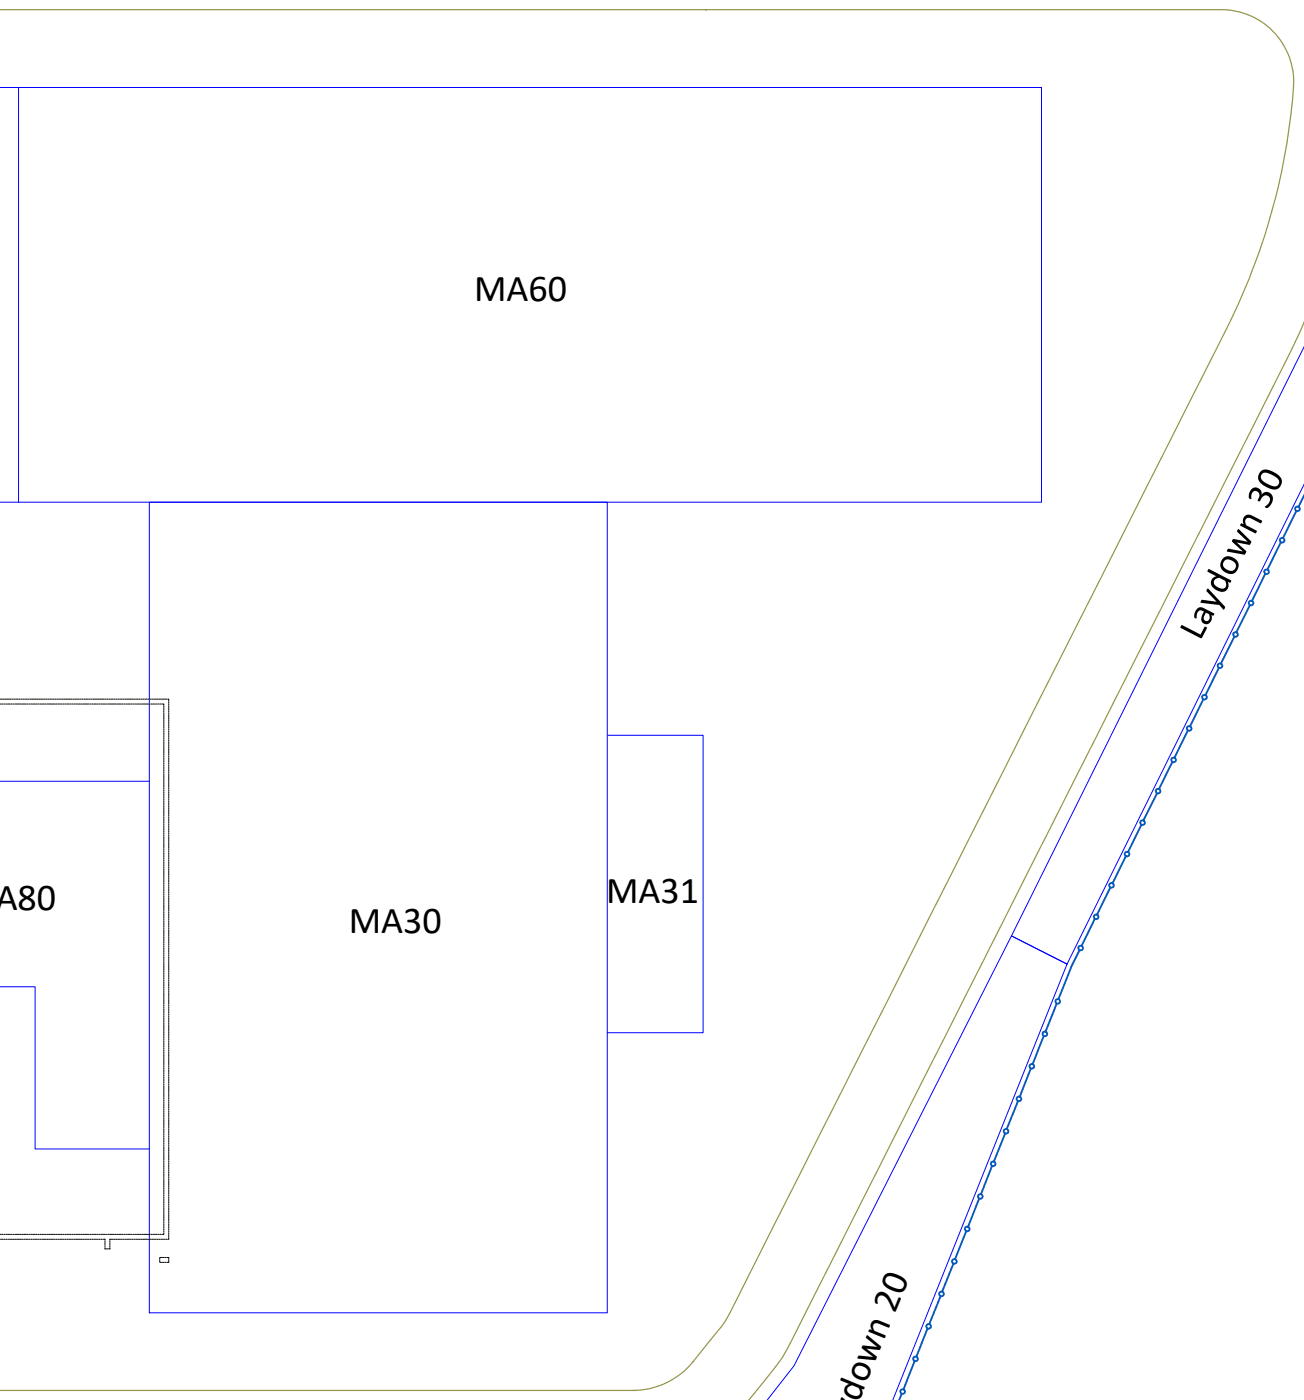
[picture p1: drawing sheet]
<svg xmlns="http://www.w3.org/2000/svg" width="270mm" height="290mm" viewBox="0 0 270 290" stroke-linecap="round" stroke-linejoin="round" font-family="sans-serif">
<defs><g id="words">
<g font-size="7.9">
<text x="98.2" y="62.4">MA60</text>
<text x="248.6" y="132.9" transform="rotate(-63 248.6 132.9)">Laydown 30</text>
<text x="-.9" y="188.5">A80</text>
<text x="125.6" y="187.2">MA31</text>
<text x="72.3" y="193.4">MA30</text>
<text x="177.8" y="290.7" transform="rotate(-68 177.8 290.7)">down 20</text>
</g>
</g></defs>
<!-- layer: 0 -->
<path d="M-.1 18.1h215.9v86h-215.9M3.8 18.1v86M270.2 71.8l-60.7 122.1 11.6 5.9 49.1-99.5M30.9 104.1h94.9v167.9h-94.9zM125.9 152.4h19.8v61.6h-19.9M0 161.9h30.9M-.1 204.5h7.4v33.6h23.6M158.9 290.2l5.6-7.2 45-89.1 11.6 5.9-36.2 90.4" fill="none" stroke="#00f" stroke-width=".21"/>
<!-- layer: A204_Hegn -->
<g fill="none" stroke="#005cb8" stroke-width=".38">
<path d="M262.1 118.9l-2.7 5.6M265.3 112.4l-2.7 5.6M268.6 105.9l-2.8 5.6M270.2 102.6l-1.2 2.4M252.5 138.4l-2.7 5.6M255.7 131.9l-2.8 5.6M258.9 125.4l-2.7 5.6M242.9 157.9l-2.8 5.6M246.1 151.4l-2.8 5.6M249.3 144.9l-2.8 5.6M233.2 177.4l-2.7 5.6M236.5 170.9l-2.8 5.6"/>
<path d="M239.7 164.4l-2.8 5.6M223.6 196.9l-1.6 3.3-2.7 6.8M226.8 190.4l-2.7 5.6M230 183.9l-2.7 5.6M216.2 214.7l-2.3 5.8M218.9 208l-2.3 5.8M208.2 234.9l-2.3 5.8M210.9 228.1l-2.3 5.8M213.6 221.4l-2.3 5.8M200.2 255.1l-2.3 5.8M202.9 248.4l-2.3 5.8M205.5 241.6l-2.3 5.9"/>
<path d="M192.1 275.3l-2.2 5.8M194.9 268.6l-2.4 5.8M197.5 261.8l-2.3 5.8M186.8 288.8l-.5 1.4M189.5 282l-2.3 5.9"/>
<circle cx="262.4" cy="118.5" r=".49"/>
<circle cx="265.6" cy="112" r=".49"/>
<circle cx="268.8" cy="105.4" r=".49"/>
<circle cx="252.7" cy="138" r=".49"/>
<circle cx="256" cy="131.5" r=".49"/>
<circle cx="259.2" cy="125" r=".49"/>
<circle cx="243.1" cy="157.5" r=".49"/>
<circle cx="246.4" cy="151" r=".49"/>
<circle cx="249.5" cy="144.5" r=".49"/>
<circle cx="233.5" cy="177" r=".49"/>
<circle cx="236.7" cy="170.5" r=".49"/>
<circle cx="239.9" cy="163.9" r=".49"/>
<circle cx="223.9" cy="196.5" r=".49"/>
<circle cx="227.1" cy="190" r=".49"/>
<circle cx="230.3" cy="183.5" r=".49"/>
<circle cx="216.5" cy="214.2" r=".49"/>
<circle cx="219.1" cy="207.5" r=".49"/>
<circle cx="208.4" cy="234.4" r=".49"/>
<circle cx="211.1" cy="227.7" r=".49"/>
<circle cx="213.8" cy="221" r=".49"/>
<circle cx="200.4" cy="254.7" r=".49"/>
<circle cx="203.1" cy="247.9" r=".49"/>
<circle cx="205.8" cy="241.2" r=".49"/>
<circle cx="192.4" cy="274.9" r=".49"/>
<circle cx="195" cy="268.1" r=".49"/>
<circle cx="197.7" cy="261.4" r=".49"/>
<circle cx="187" cy="288.4" r=".49"/>
<circle cx="189.7" cy="281.6" r=".49"/>
</g>
<!-- layer: A402- - VejSide -->
<path d="M-.1 2l254.6 .1a15 15 0 0 1 13.5 16 132.6 132.6 0 0 1-13.9 50.1l-103.1 204.4-1.5 2.3-6 7.3M146.3 2h.1M270.2 66.7l-2.5 5.4-9 18-95.3 188.8a22.4 22.4 0 0 1-3.1 4.7l-5.2 6.6M-.1 288.1h131.7M143.6 282.1a16.2 16.2 0 0 1-12.5 6" fill="none" stroke="#95954a" stroke-width=".25"/>
<g fill="none" stroke="#000" stroke-width=".21">
<path d="M0 145.9h.2M.1 144.9h.3M.3 145.9h.3M.5 144.9h.4M.8 145.9h.3M1 144.9h.3M1.3 145.9h.3M1.5 144.9h.3M1.7 145.9h.3M1.9 144.9h.4M2.2 145.9h.3M2.4 144.9h.3"/>
<path d="M2.7 145.9h.3M2.9 144.9h.3M3.1 145.9h.4M3.4 144.9h.3M3.6 145.9h.3M3.8 144.9h.3M4.1 145.9h.3M4.3 144.9h.3M4.5 145.9h.4M4.8 144.9h.3M5 145.9h.3M5.2 144.9h.3"/>
<path d="M5.5 145.9h.3M5.7 144.9h.3M6 145.9h.3M6.2 144.9h.3M6.4 145.9h.3M6.6 144.9h.4M6.9 145.9h.3M7.1 144.9h.3M7.4 145.9h.3M7.6 144.9h.3M7.8 145.9h.3M8 144.9h.4"/>
<path d="M8.3 145.9h.3M8.5 144.9h.3M8.8 145.9h.3M9 144.9h.3M9.2 145.9h.3M9.5 144.9h.3M9.7 145.9h.3M9.9 144.9h.3M10.2 145.9h.3M10.4 144.9h.3M10.6 145.9h.4M10.9 144.9h.3"/>
<path d="M11.1 145.9h.3M11.3 144.9h.3M11.5 145.9h.4M11.8 144.9h.3M12.1 145.9h.3M12.3 144.9h.3M12.5 145.9h.3M12.7 144.9h.4M13 145.9h.3M13.2 144.9h.3M13.5 145.9h.2M13.7 144.9h.3"/>
<path d="M13.9 145.9h.3M14.1 144.9h.4M14.4 145.9h.3M14.6 144.9h.3M14.9 145.9h.2M15.1 144.9h.3M15.3 145.9h.3M15.6 144.9h.3M15.8 145.9h.3M16 144.9h.3M16.2 145.9h.4M16.5 144.9h.3"/>
<path d="M16.7 145.9h.4M17 144.9h.3M17.2 145.9h.3M17.4 144.9h.3M17.6 145.9h.4M17.9 144.9h.3M18.1 145.9h.3M18.4 144.9h.3M18.6 145.9h.3M18.8 144.9h.3M19.1 145.9h.3M19.3 144.9h.3"/>
<path d="M19.5 145.9h.3M19.8 144.9h.3M20 145.9h.3M20.2 144.9h.4M20.5 145.9h.3M20.7 144.9h.3M20.9 145.9h.3M21.2 144.9h.3M21.4 145.9h.3M21.7 144.9h.3M21.9 145.9h.3M22.1 144.9h.3"/>
<path d="M22.3 145.9h.4M22.6 144.9h.3M22.8 145.9h.3M23.1 144.9h.3M23.3 145.9h.3M23.5 144.9h.3M23.7 145.9h.4M24 144.9h.3M24.2 145.9h.3M24.5 144.9h.3M24.7 145.9h.3M24.9 144.9h.3"/>
<path d="M25.2 145.9h.3M25.4 144.9h.3M25.6 145.9h.3M25.9 144.9h.3M26.1 145.9h.3M26.3 144.9h.4M26.6 145.9h.3M26.8 144.9h.3M27 145.9h.3M27.3 144.9h.3M27.5 145.9h.3M27.7 144.9h.4"/>
<path d="M28 145.9h.3M28.2 144.9h.3M28.4 145.9h.3M28.7 144.9h.3M28.9 145.9h.3M29.2 144.9h.3M29.4 145.9h.3M29.6 144.9h.3M29.8 145.9h.4M30.1 144.9h.3M30.3 145.9h.3M30.6 144.9h.3"/>
<path d="M30.8 145.9h.3M31 144.9h.3M31.3 145.9h.3M31.5 144.9h.3M31.7 145.9h.3M32 144.9h.3M32.2 145.9h.3M32.4 144.9h.4M32.7 145.9h.3M32.9 144.9h.3M33.1 145.9h.3M33.3 144.9h.4"/>
<path d="M33.6 145.9h.3v.2M33.8 144.9h.4M33.9 146.3v.3M33.9 146.8v.3M33.9 147.2v.3M33.9 147.7v.4M33.9 148.2v.3M33.9 148.6v.4M33.9 149.1v.3M33.9 149.6v.3M33.9 150.1v.3M33.9 150.5v.3"/>
<path d="M33.9 151v.3M33.9 151.5v.3M33.9 151.9v.3M33.9 152.4v.3M33.9 152.9v.3M33.9 153.3v.3M33.9 153.8v.3M33.9 154.3v.3M33.9 154.7v.4M33.9 155.2v.3M33.9 155.7v.3M33.9 156.1v.4"/>
<path d="M33.9 156.6v.3M33.9 157.1v.3M33.9 157.6v.3M33.9 158v.3M33.9 158.5v.3M33.9 159v.3M33.9 159.4v.3M33.9 159.9v.3M34.3 144.9h.3M34.8 144.9h.2v.3M35 145.4v.3M35 145.9v.2"/>
<path d="M35 146.3v.3M35 146.8v.3M35 147.2v.3M35 147.7v.4M35 148.2v.3M35 148.6v.4M35 149.1v.3M35 149.6v.3M35 150.1v.3M35 150.5v.3M35 151v.3M35 151.5v.3"/>
<path d="M35 151.9v.3M35 152.4v.3M35 152.9v.3M35 153.3v.3M35 153.8v.3M35 154.3v.3M35 154.7v.4M35 155.2v.3M35 155.7v.3M35 156.1v.4M35 156.6v.3M35 157.1v.3"/>
<path d="M35 157.6v.3M35 158v.3M35 158.5v.3M35 159v.3M35 159.4v.3M35 159.9v.3M33.9 160.4v.3M33.9 160.8v.4M33.9 161.3v.3M33.9 161.8v.3M33.9 162.2v.4M33.9 162.7v.3"/>
<path d="M33.9 163.2v.3M33.9 163.7v.3M33.9 164.1v.3M33.9 164.6v.3M33.9 165.1v.3M33.9 165.5v.3M33.9 166v.3M33.9 166.5v.3M33.9 166.9v.4M33.9 167.4v.3M33.9 167.9v.3M33.9 168.3v.4"/>
<path d="M33.9 168.8v.3M33.9 169.3v.3M33.9 169.8v.3M33.9 170.2v.3M33.9 170.7v.3M33.9 171.2v.3M33.9 171.6v.3M33.9 172.1v.3M33.9 172.6v.3M33.9 173v.3M33.9 173.5v.3M33.9 174v.3"/>
<path d="M33.9 174.4v.4M33.9 174.9v.3M33.9 175.4v.3M33.9 175.9v.3M33.9 176.3v.3M33.9 176.8v.3M33.9 177.3v.3M33.9 177.7v.3M33.9 178.2v.3M33.9 178.7v.3M33.9 179.1v.3M33.9 179.6v.3"/>
<path d="M35 160.4v.3M35 160.8v.4M35 161.3v.3M35 161.8v.3M35 162.2v.4M35 162.7v.3M35 163.2v.3M35 163.7v.3M35 164.1v.3M35 164.6v.3M35 165.1v.3M35 165.5v.3"/>
<path d="M35 166v.3M35 166.5v.3M35 166.9v.4M35 167.4v.3M35 167.9v.3M35 168.3v.4M35 168.8v.3M35 169.3v.3M35 169.8v.3M35 170.2v.3M35 170.7v.3M35 171.2v.3"/>
<path d="M35 171.6v.3M35 172.1v.3M35 172.6v.3M35 173v.3M35 173.5v.3M35 174v.3M35 174.4v.4M35 174.9v.3M35 175.4v.3M35 175.9v.3M35 176.3v.3M35 176.8v.3"/>
<path d="M35 177.3v.3M35 177.7v.3M35 178.2v.3M35 178.7v.3M35 179.1v.3M35 179.6v.3M33.9 180.1v.3M33.9 180.5v.4M33.9 181v.3M33.9 181.5v.3M33.9 181.9v.4M33.9 182.4v.3"/>
<path d="M33.9 182.9v.3M33.9 183.4v.3M33.9 183.8v.3M33.9 184.3v.3M33.9 184.8v.3M33.9 185.2v.3M33.9 185.7v.3M33.9 186.2v.3M33.9 186.6v.4M33.9 187.1v.3M33.9 187.5v.4M33.9 188v.4"/>
<path d="M33.9 188.5v.3M33.9 189v.3M33.9 189.5v.3M33.9 189.9v.3M33.9 190.4v.3M33.9 190.9v.2M33.9 191.3v.3M33.9 191.8v.3M33.9 192.2v.3M33.9 192.7v.4M33.9 193.2v.3M33.9 193.6v.4"/>
<path d="M33.9 194.1v.3M33.9 194.6v.3M33.9 195.1v.3M33.9 195.6v.2M33.9 196v.3M33.9 196.5v.3M33.9 196.9v.3M33.9 197.4v.3M33.9 197.9v.3M33.9 198.3v.3M33.9 198.8v.3M33.9 199.3v.3"/>
<path d="M33.9 199.7v.4M35 180.1v.3M35 180.5v.4M35 181v.3M35 181.5v.3M35 181.9v.4M35 182.4v.3M35 182.9v.3M35 183.4v.3M35 183.8v.3M35 184.3v.3M35 184.8v.3"/>
<path d="M35 185.2v.3M35 185.7v.3M35 186.2v.3M35 186.6v.4M35 187.1v.3M35 187.5v.4M35 188v.4M35 188.5v.3M35 189v.3M35 189.5v.3M35 189.9v.3M35 190.4v.3"/>
<path d="M35 190.9v.2M35 191.3v.3M35 191.8v.3M35 192.2v.3M35 192.7v.4M35 193.2v.3M35 193.6v.4M35 194.1v.3M35 194.6v.3M35 195.1v.3M35 195.6v.2M35 196v.3"/>
<path d="M35 196.5v.3M35 196.9v.3M35 197.4v.3M35 197.9v.3M35 198.3v.3M35 198.8v.3M35 199.3v.3M35 199.7v.4M33.9 200.2v.3M33.9 200.7v.3M33.9 201.1v.4M33.9 201.6v.3"/>
<path d="M33.9 202.1v.3M33.9 202.6v.3M33.9 203v.3M33.9 203.5v.3M33.9 204v.3M33.9 204.4v.3M33.9 204.9v.3M33.9 205.4v.3M33.9 205.8v.4M33.9 206.3v.3M33.9 206.8v.3M33.9 207.2v.4"/>
<path d="M33.9 207.7v.3M33.9 208.2v.3M33.9 208.7v.3M33.9 209.1v.3M33.9 209.6v.3M33.9 210.1v.3M33.9 210.5v.3M33.9 211v.3M33.9 211.5v.3M33.9 211.9v.4M33.9 212.4v.3M33.9 212.9v.3"/>
<path d="M33.9 213.3v.4M33.9 213.8v.3M33.9 214.3v.3M33.9 214.8v.3M33.9 215.2v.3M33.9 215.7v.3M33.9 216.2v.3M33.9 216.6v.3M33.9 217.1v.3M33.9 217.6v.3M33.9 218v.3M33.9 218.5v.3"/>
<path d="M33.9 219v.3M33.9 219.4v.4M33.9 219.9v.3M35 200.2v.3M35 200.7v.3M35 201.1v.4M35 201.6v.3M35 202.1v.3M35 202.6v.3M35 203v.3M35 203.5v.3M35 204v.3"/>
<path d="M35 204.4v.3M35 204.9v.3M35 205.4v.3M35 205.8v.4M35 206.3v.3M35 206.8v.3M35 207.2v.4M35 207.7v.3M35 208.2v.3M35 208.7v.3M35 209.1v.3M35 209.6v.3"/>
<path d="M35 210.1v.3M35 210.5v.3M35 211v.3M35 211.5v.3M35 211.9v.4M35 212.4v.3M35 212.9v.3M35 213.3v.4M35 213.8v.3M35 214.3v.3M35 214.8v.3M35 215.2v.3"/>
<path d="M35 215.7v.3M35 216.2v.3M35 216.6v.3M35 217.1v.3M35 217.6v.3M35 218v.3M35 218.5v.3M35 219v.3M35 219.4v.4M35 219.9v.3M33.9 220.4v.3M33.9 220.9v.3"/>
<path d="M33.9 221.3v.3M33.9 221.8v.3M33.9 222.3v.3M33.9 222.7v.3M33.9 223.2v.3M33.9 223.7v.3M33.9 224.1v.3M33.9 224.6v.3M33.9 225.1v.3M33.9 225.5v.4M33.9 226v.3M33.9 226.5v.3"/>
<path d="M33.9 226.9v.4M33.9 227.4v.3M33.9 227.9v.3M33.9 228.4v.3M33.9 228.8v.3M33.9 229.3v.3M33.9 229.8v.3M33.9 230.2v.3M33.9 230.7v.3M33.9 231.2v.2M33.9 231.6v.4M33.9 232.1v.3"/>
<path d="M33.9 232.5v.4M33.9 233v.4M33.9 233.5v.3M33.9 234v.3M33.9 234.5v.3M33.9 234.9v.3M33.9 235.4v.3M33.9 235.9v.2M33.9 236.3v.3M33.9 236.8v.3M33.9 237.2v.3M33.9 237.7v.4"/>
<path d="M33.9 238.2v.3M33.9 238.6v.4M33.9 239.1v.3M33.9 239.6v.3M35 220.4v.3M35 220.9v.3M35 221.3v.3M35 221.8v.3M35 222.3v.3M35 222.7v.3M35 223.2v.3M35 223.7v.3"/>
<path d="M35 224.1v.3M35 224.6v.3M35 225.1v.3M35 225.5v.4M35 226v.3M35 226.5v.3M35 226.9v.4M35 227.4v.3M35 227.9v.3M35 228.4v.3M35 228.8v.3M35 229.3v.3"/>
<path d="M35 229.8v.3M35 230.2v.3M35 230.7v.3M35 231.2v.2M35 231.6v.4M35 232.1v.3M35 232.5v.4M35 233v.4M35 233.5v.3M35 234v.3M35 234.5v.3M35 234.9v.3"/>
<path d="M35 235.4v.3M35 235.9v.2M35 236.3v.3M35 236.8v.3M35 237.2v.3M35 237.7v.4M35 238.2v.3M35 238.6v.4M35 239.1v.3M35 239.6v.3M-.1 255.8h.3M0 256.8h.1"/>
<path d="M.3 256.8h.3M.3 255.8h.3M.8 256.8h.2M.8 255.8h.3M1.2 256.8h.3M1.3 255.8h.3M1.7 256.8h.3M1.7 255.8h.3M2.2 256.8h.3M2.2 255.8h.3M2.6 256.8h.4M2.7 255.8h.3"/>
<path d="M3.1 256.8h.3M3.1 255.8h.4M3.5 256.8h.4M3.6 255.8h.3M4 256.8h.4M4.1 255.8h.3M4.5 256.8h.3M4.5 255.8h.4M5 256.8h.3M5 255.8h.3M5.5 256.8h.2M5.5 255.8h.3"/>
<path d="M5.9 256.8h.3M6 255.8h.3M6.4 256.8h.3M6.4 255.8h.3M6.8 256.8h.3M6.9 255.8h.3M7.3 256.8h.3M7.4 255.8h.3M7.8 256.8h.3M7.8 255.8h.3M8.2 256.8h.3M8.3 255.8h.3"/>
<path d="M8.7 256.8h.4M8.8 255.8h.3M9.2 256.8h.3M9.2 255.8h.3M9.6 256.8h.4M9.7 255.8h.3M10.1 256.8h.3M10.2 255.8h.3M10.6 256.8h.3M10.6 255.8h.4M11.1 256.8h.3M11.1 255.8h.3"/>
<path d="M11.5 256.8h.3M11.5 255.8h.4M12 256.8h.3M12.1 255.8h.3M12.5 256.8h.3M12.5 255.8h.3M12.9 256.8h.3M13 255.8h.3M13.4 256.8h.3M13.5 255.8h.2M13.9 256.8h.3M13.9 255.8h.3"/>
<path d="M14.3 256.8h.3M14.4 255.8h.3M14.8 256.8h.3M14.9 255.8h.2M15.3 256.8h.3M15.3 255.8h.3M15.7 256.8h.4M15.8 255.8h.3M16.2 256.8h.3M16.2 255.8h.4M16.7 256.8h.3M16.7 255.8h.4"/>
<path d="M17.1 256.8h.4M17.2 255.8h.3M17.6 256.8h.3M17.6 255.8h.4M18.1 256.8h.3M18.1 255.8h.3M18.6 256.8h.3M18.6 255.8h.3M19 256.8h.3M19.1 255.8h.3M19.5 256.8h.3M19.5 255.8h.3"/>
<path d="M20 256.8h.3M20 255.8h.3M20.4 256.8h.3M20.5 255.8h.3M20.9 256.8h.3M20.9 255.8h.3M21.4 256.8h.4v.2M21.4 255.8h.3M21.8 257.2v.3M21.8 257.7v.2M21.8 258.1v.3M21.8 258.6v.2h.2"/>
<path d="M21.9 255.8h.3M22.1 258.8h.3M22.3 255.8h.4M22.8 258.6v.2h-.2M22.8 257.2v.3M22.8 257.7v.2M22.8 258.1v.3M22.8 255.8h.3M22.9 256.8h-.1v.2M23.1 256.8h.3M23.3 255.8h.3M23.5 256.8h.4"/>
<path d="M23.7 255.8h.4M24 256.8h.3M24.2 255.8h.3M24.5 256.8h.3M24.7 255.8h.3M25 256.8h.3M25.2 255.8h.3M25.4 256.8h.3M25.6 255.8h.3M25.9 256.8h.3M26.1 255.8h.3M26.4 256.8h.3"/>
<path d="M26.6 255.8h.3M26.8 256.8h.3M27 255.8h.3M27.3 256.8h.3M27.5 255.8h.3M27.8 256.8h.3M28 255.8h.3M28.2 256.8h.4M28.4 255.8h.3M28.7 256.8h.3M28.9 255.8h.3M29.2 256.8h.3"/>
<path d="M29.4 255.8h.3M29.6 256.8h.4M29.8 255.8h.4M30.1 256.8h.3M30.3 255.8h.3M30.6 256.8h.3M30.8 255.8h.3M31.1 256.8h.3M31.3 255.8h.3M31.5 256.8h.3M31.7 255.8h.3M32 256.8h.3"/>
<path d="M32.2 255.8h.3M32.5 256.8h.3M32.7 255.8h.3M32.9 256.8h.3M33.1 255.8h.3M33.4 256.8h.3M33.9 256.8h.3M33.9 255.5v.3h-.3M33.9 240v.4M33.9 240.6v.2M33.9 241v.3M33.9 241.5v.3"/>
<path d="M33.9 241.9v.3M33.9 242.4v.3M33.9 242.9v.3M33.9 243.3v.3M33.9 243.8v.3M33.9 244.3v.3M33.9 244.7v.4M33.9 245.2v.3M33.9 245.7v.3M33.9 246.1v.4M33.9 246.6v.3M33.9 247.1v.3"/>
<path d="M33.9 247.6v.3M33.9 248v.3M33.9 248.5v.3M33.9 249v.3M33.9 249.4v.3M33.9 249.9v.3M33.9 250.4v.3M33.9 250.8v.4M33.9 251.3v.3M33.9 251.8v.3M33.9 252.2v.4M33.9 252.7v.3"/>
<path d="M33.9 253.2v.3M33.9 253.7v.3M33.9 254.1v.3M33.9 254.6v.3M33.9 255.1v.3M34.3 256.8h.3M35 256.5v.3h-.2M35 240v.4M35 240.6v.2M35 241v.3M35 241.5v.3M35 241.9v.3"/>
<path d="M35 242.4v.3M35 242.9v.3M35 243.3v.3M35 243.8v.3M35 244.3v.3M35 244.7v.4M35 245.2v.3M35 245.7v.3M35 246.1v.4M35 246.6v.3M35 247.1v.3M35 247.6v.3"/>
<path d="M35 248v.3M35 248.5v.3M35 249v.3M35 249.4v.3M35 249.9v.3M35 250.4v.3M35 250.8v.4M35 251.3v.3M35 251.8v.3M35 252.2v.4M35 252.7v.3M35 253.2v.3"/>
<path d="M35 253.7v.3M35 254.1v.3M35 254.6v.3M35 255.1v.3M35 255.5v.3M35 256v.3M33.1 261.2v.3l.4 .1M33.5 260.6h-.4v.4M33.6 260.6h.3M33.6 261.6h.3M34.1 260.6h.3M34.1 261.6h.3"/>
<path d="M34.6 260.6h.4v.4M35 261.2v.4h-.4"/>
</g>
<use href="#words"/>
</svg>
